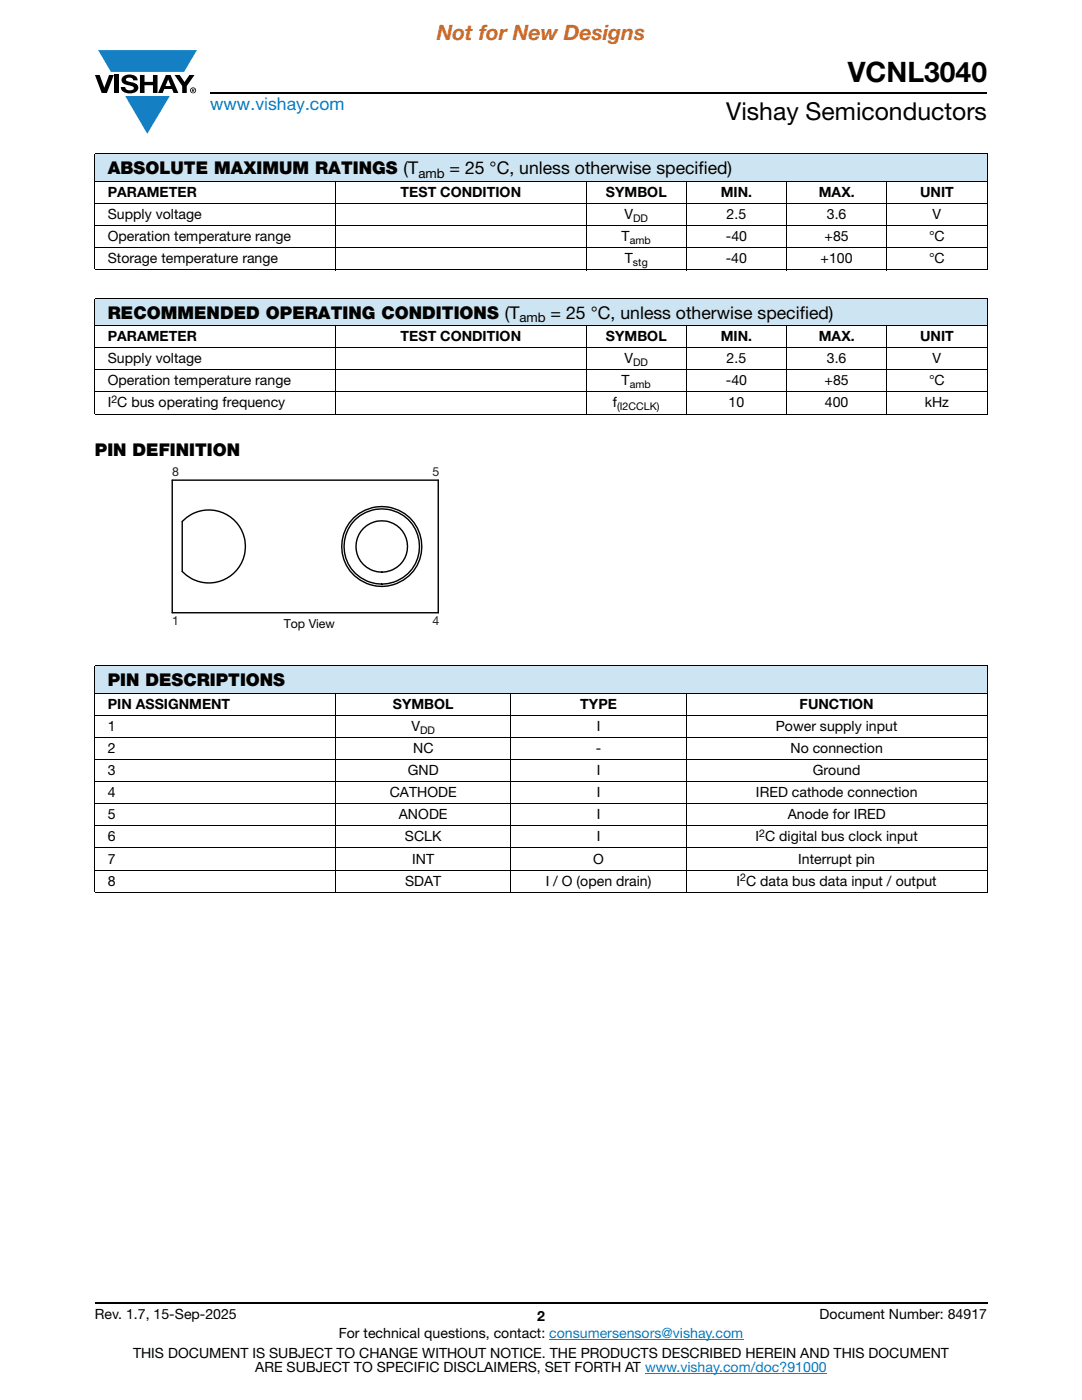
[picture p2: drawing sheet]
<svg xmlns="http://www.w3.org/2000/svg" width="216mm" height="279mm" viewBox="0 0 216 279" stroke-linecap="round" stroke-linejoin="round" font-family="sans-serif">
<defs><g id="words">
<text font-size="5.6" x="169.1" y="16.4">VCNL3040</text>
<text font-size="4.9" x="144.9" y="24">Vishay Semiconductors</text>
<text font-size="4.2" fill="#f06b12" x="87.1" y="8">Not for New Designs</text>
<text font-size="3.5" fill="#067ec4" x="42" y="21.9">www.vishay.com</text>
<g font-size="3.5">
<text x="21.5" y="34.8">ABSOLUTE MAXIMUM RATINGS (T</text>
<text x="89.7" y="34.8">= 25 °C, unless otherwise specified)</text>
<text x="21.5" y="63.6">RECOMMENDED OPERATING CONDITIONS (T</text>
<text x="109.9" y="63.6">= 25 °C, unless otherwise specified)</text>
<text x="18.9" y="91">PIN DEFINITION</text>
<text x="21.5" y="137">PIN DESCRIPTIONS</text>
</g>
<g font-size="2.8">
<text x="21.5" y="39.3">PARAMETER</text>
<text x="79.9" y="39.3">TEST CONDITION</text>
<text x="120.9" y="39.3">SYMBOL</text>
<text x="143.9" y="39.3">MIN.</text>
<text x="163.4" y="39.3">MAX.</text>
<text x="183.6" y="39.3">UNIT</text>
<text x="21.5" y="43.7">Supply voltage</text>
<text x="124.6" y="43.7">V</text>
<text x="145" y="43.7">2.5</text>
<text x="165" y="43.7">3.6</text>
<text x="186.1" y="43.7">V</text>
<text x="21.5" y="48.1">Operation temperature range</text>
<text x="21.5" y="52.6">Storage temperature range</text>
<text x="124" y="48.1">T</text>
<text x="124.7" y="52.6">T</text>
<text x="144.8" y="48.1">-40</text>
<text x="144.8" y="52.6">-40</text>
<text x="163.7" y="52.6">+100</text>
<text x="164.5" y="48.1">+85</text>
<text x="185.4" y="52.6">°C</text>
<text x="185.4" y="48.1">°C</text>
<text x="21.5" y="68.1">PARAMETER</text>
<text x="79.9" y="68.1">TEST CONDITION</text>
<text x="120.9" y="68.1">SYMBOL</text>
<text x="143.9" y="68.1">MIN.</text>
<text x="163.4" y="68.1">MAX.</text>
<text x="183.6" y="68.1">UNIT</text>
<text x="21.5" y="76.9">Operation temperature range</text>
<text x="21.5" y="72.5">Supply voltage</text>
<text x="124" y="76.9">T</text>
<text x="124.6" y="72.5">V</text>
<text x="144.8" y="76.9">-40</text>
<text x="145" y="72.5">2.5</text>
<text x="164.5" y="76.9">+85</text>
<text x="165" y="72.5">3.6</text>
<text x="185.4" y="76.9">°C</text>
<text x="186.1" y="72.5">V</text>
<text x="21.5" y="81.3">I C bus operating frequency</text>
<text x="122.3" y="81.3">f</text>
<text x="145.4" y="81.3">10</text>
<text x="164.6" y="81.3">400</text>
<text x="184.5" y="81.3">kHz</text>
<text x="21.5" y="141.5">PIN ASSIGNMENT</text>
<text x="78.4" y="141.5">SYMBOL</text>
<text x="115.8" y="141.5">TYPE</text>
<text x="159.6" y="141.5">FUNCTION</text>
<text x="21.5" y="145.9">1</text>
<text x="82.1" y="145.9">V</text>
<text x="119.1" y="145.9">I</text>
<text x="154.8" y="145.9">Power supply input</text>
<text x="21.5" y="150.3">2</text>
<text x="21.5" y="154.7">3</text>
<text x="81.4" y="154.7">GND</text>
<text x="82.4" y="150.3">NC</text>
<text x="118.9" y="150.3">-</text>
<text x="119.1" y="154.7">I</text>
<text x="157.7" y="150.3">No connection</text>
<text x="162.2" y="154.7">Ground</text>
<text x="21.5" y="159.1">4</text>
<text x="77.8" y="159.1">CATHODE</text>
<text x="119.1" y="159.1">I</text>
<text x="150.8" y="159.1">IRED cathode connection</text>
<text x="21.5" y="163.5">5</text>
<text x="21.5" y="167.9">6</text>
<text x="79.6" y="163.5">ANODE</text>
<text x="80.8" y="167.9">SCLK</text>
<text x="119.1" y="167.9">I</text>
<text x="119.1" y="163.5">I</text>
<text x="150.8" y="167.9">I C digital bus clock input</text>
<text x="157.2" y="163.5">Anode for IRED</text>
<text x="21.5" y="172.3">7</text>
<text x="82.3" y="172.3">INT</text>
<text x="118.4" y="172.3">O</text>
<text x="159.3" y="172.3">Interrupt pin</text>
<text x="21.5" y="176.7">8</text>
<text x="80.8" y="176.7">SDAT</text>
<text x="108.9" y="176.7">I / O (open drain)</text>
<text x="147" y="176.7">I C data bus data input / output</text>
<text x="18.9" y="263.3">Rev. 1.7, 15-Sep-2025</text>
<text x="107.2" y="263.6">2</text>
<text x="163.6" y="263.3">Document Number: 84917</text>
<text x="67.6" y="267.1">For technical questions, contact: consumersensors@vishay.com</text>
<text x="26.5" y="271">THIS DOCUMENT IS SUBJECT TO CHANGE WITHOUT NOTICE. THE PRODUCTS DESCRIBED HEREIN AND THIS DOCUMENT</text>
<text x="50.9" y="273.8">ARE SUBJECT TO SPECIFIC DISCLAIMERS, SET FORTH AT www.vishay.com/doc?91000</text>
</g>
<g font-size="2.6">
<text x="83.5" y="35.5">amb</text>
<text x="103.7" y="64.2">amb</text>
</g>
<g font-size="2.5" fill="#201d1e">
<text x="34.4" y="94.9">8</text>
<text x="86.3" y="94.9">5</text>
<text x="34.4" y="124.7">1</text>
<text x="86.3" y="124.7">4</text>
</g>
<text font-size="2.5" x="56.6" y="125.3">Top View</text>
<g font-size="2.1">
<text x="126.3" y="44.2">DD</text>
<text x="125.7" y="48.6">amb</text>
<text x="126.3" y="53.1">stg</text>
<text x="125.7" y="77.4">amb</text>
<text x="126.3" y="73">DD</text>
<text x="22.2" y="80.5">2</text>
<text x="123.1" y="81.8">(I2CCLK)</text>
<text x="83.8" y="146.4">DD</text>
<text x="151.5" y="167.1">2</text>
<text x="147.7" y="175.9">2</text>
</g>
</g></defs>
<g fill="#147fc3">
<path d="M19.6 10h19.7l-2.6 4.3h-1.1h-13.5z"/>
<path d="M25 19.2h8.9l-4.5 7.5z"/>
</g>
<g fill="#000">
<path d="M18.9 15h1l.9 2.5 1-2.5h.9l-1.4 3.6h-1zM22.9 15h.9v3.6h-.9zM24.6 15.3a2.1 2.1 0 0 1 2.8 .3l.1 .4h-.9a.79 .79 0 0 0-.7-.5 .79 .79 0 0 0-.8 .4l.3 .3 1 .2a1.08 1.08 0 0 1 1.2 1 1.08 1.08 0 0 1-1.1 1.2 1.73 1.73 0 0 1-2.4-1.2h.9a.96 .96 0 0 0 .8 .6 .96 .96 0 0 0 .9-.4 1.31 1.31 0 0 0-1.2-.6 1.03 1.03 0 0 1-1.1-.6 1.03 1.03 0 0 1 .2-1.1zM27.9 15h.9v1.3h1.7v-1.3h.9v3.6h-.9v-1.6h-1.7v1.6h-.9zM34.8 15h1.1l.9 1.4 1-1.4h1l-1.5 2.2v1.4h-.9v-1.4z"/>
<path d="M33.6 15.9l.5 1.3h-1.1zM33.1 15l-1.6 3.6h1l.3-.8h1.5l.3 .8h1l-1.6-3.6z"/>
<path d="M38.4 17.8h.2v.2h-.2zM38.3 17.7v.7h.1v-.3l.4 .3-.2-.3 .2-.2-.1-.2z"/>
<path d="M38.1 18a.46 .46 0 0 1 .9 0 .46 .46 0 0 1-.9 0zM37.9 18a.6 .6 0 0 0 1.2 0 .6 .6 0 0 0-1.2 0z"/>
</g>
<path d="M42 18.6h155M18.9 260h178.1" fill="none" stroke="#000" stroke-width=".36"/>
<path d="M109.6 267.3h38.7M128.7 274h36.3" fill="none" stroke="#067ec4" stroke-width=".2"/>
<g fill="#cde5f3">
<path d="M18.9 30.7h178.1v5.5h-178.1z"/>
<path d="M18.9 59.5h178.1v5.5h-178.1z"/>
</g>
<g fill="none" stroke="#000" stroke-width=".2">
<path d="M18.9 30.7h178.1M18.9 36.2h178.1M18.9 30.8v22.9M67 36.1v17.8M116.9 36.1v17.8M136.9 36.1v17.8M157 36.1v17.8M177 36.1v17.8M197 30.8v22.9M18.9 40.6h178.1M18.9 45h178.1M18.9 49.4h178.1"/>
<path d="M18.9 53.8h178.1M18.9 59.5h178.1M18.9 59.6v22.9M197 59.6v22.9M18.9 65h178.1M18.9 69.4h178.1M18.9 73.8h178.1M18.9 78.2h178.1M67 64.9v17.8M116.9 64.9v17.8M136.9 64.9v17.8M157 64.9v17.8"/>
<path d="M177 64.9v17.8M18.9 82.6h178.1"/>
</g>
<g fill="none" stroke="#000" stroke-width=".28">
<path d="M34.4 95.8h53.1v26.5h-53.1zM36.4 114.1a7.3 7.3 0 0 0 10.4 .2 7.3 7.3 0 0 0 0-10.4 7.3 7.3 0 0 0-10.4 .2v10"/>
<circle cx="76.2" cy="109.1" r="5.1"/>
<circle cx="76.2" cy="109.1" r="7.5"/>
<circle cx="76.2" cy="109" r="8"/>
</g>
<path d="M18.9 132.9h178.1v5.4h-178.1z" fill="#cde5f3"/>
<g fill="none" stroke="#000" stroke-width=".2">
<path d="M18.9 132.9h178.1M18.9 138.3h178.1M18.9 132.9v45M67 138.3v39.8M102 138.3v39.8M136.9 138.3v39.8M197 132.9v45M18.9 142.8h178.1M18.9 147.2h178.1M18.9 151.6h178.1M18.9 156h178.1M18.9 160.4h178.1"/>
<path d="M18.9 164.8h178.1M18.9 169.2h178.1M18.9 173.6h178.1M18.9 178.1h178.1"/>
</g>
<use href="#words"/>
</svg>
